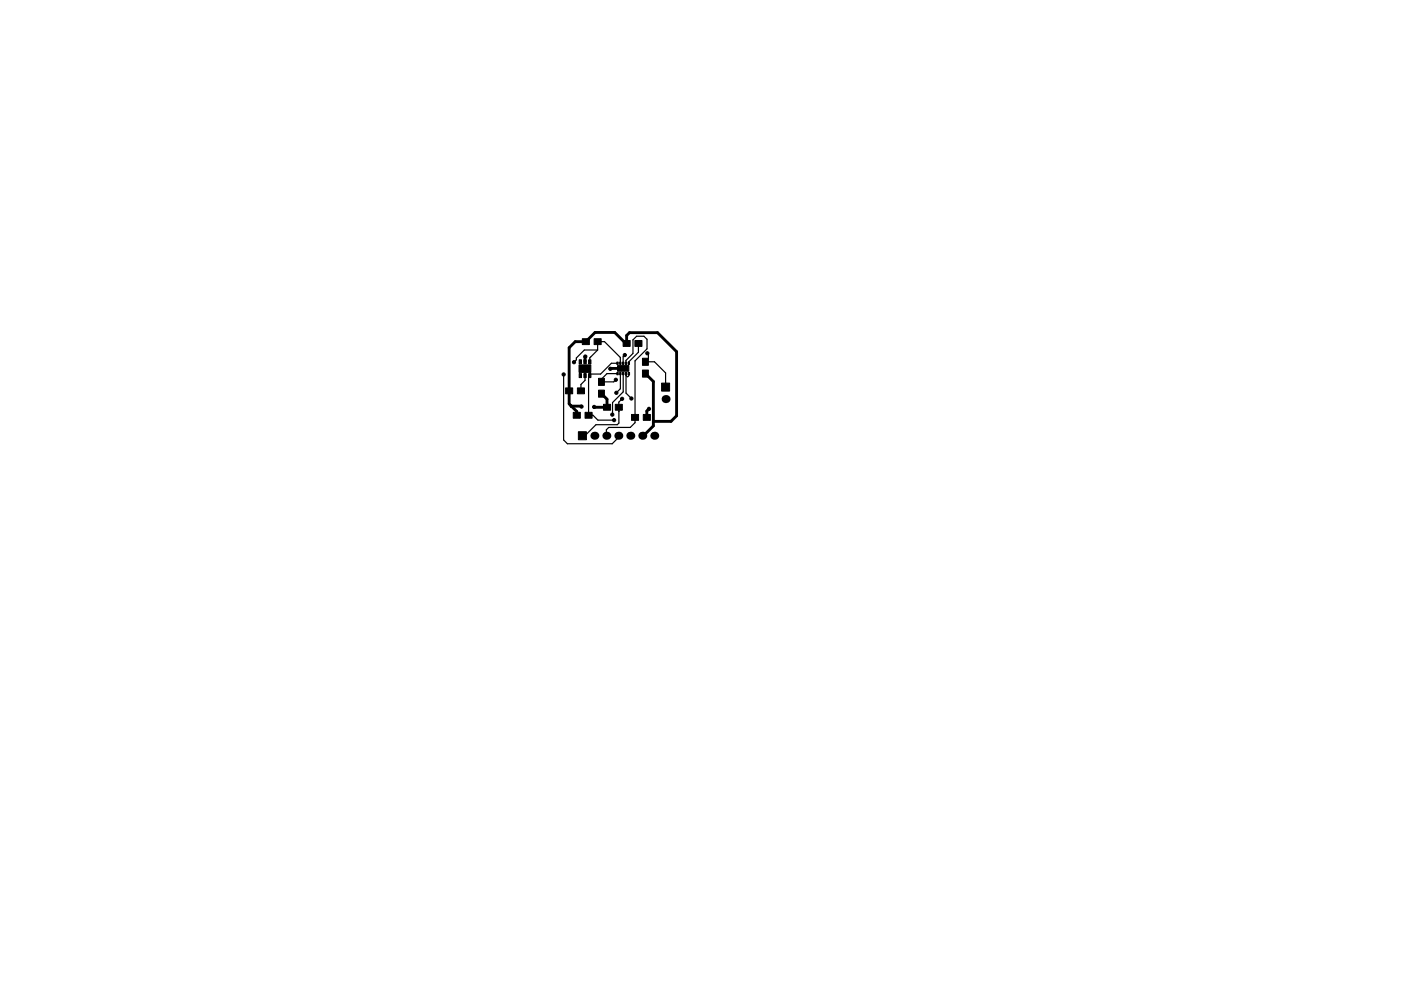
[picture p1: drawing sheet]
<svg xmlns="http://www.w3.org/2000/svg" width="297mm" height="210mm" viewBox="0 0 297 210" stroke-linecap="round" stroke-linejoin="round" font-family="sans-serif">
<g fill="#000" stroke="#000" stroke-width=".21">
<path d="M122.8 77.4h2.5v1.6h-2.5zM122.8 79.3h.5v.8h-.5zM122.8 76.3h.5v.9h-.5zM123.5 71.9h1.5v1.2h-1.5zM123.8 79.3h.5v.8h-.5zM123.8 76.3h.5v.9h-.5zM124.8 79.3h.5v.8h-.5zM124.8 76.3h.5v.9h-.5zM126 71.9h1.5v1.2h-1.5zM130.8 76.8h.3v.5h-.3zM130.8 79h.3v.5h-.3zM131.4 76.8h.3v.5h-.3z"/>
<path d="M131.4 79h.3v.5h-.3zM132.1 72.2h1.5v1.3h-1.5zM132 76.8h.3v.5h-.3zM132 79h.3v.5h-.3zM132.6 76.8h.3v.5h-.3zM132.6 79h.3v.5h-.3zM130.9 77.6h2.4v1.2h-2.4zM133.2 76.8h.3v.5h-.3zM133.2 79h.3v.5h-.3zM134.6 72.2h1.5v1.3h-1.5zM136.2 76h1.3v1.5h-1.3zM119.9 82.3h1.5v1.3h-1.5z"/>
<path d="M121.5 87.5h1.5v1.2h-1.5zM122.4 82.3h1.5v1.3h-1.5zM124 87.5h1.5v1.2h-1.5zM122.6 91.6h1.7v1.7h-1.7zM127.9 85.8h1.6v1.2h-1.6zM126.9 82.8h1.2v1.5h-1.2zM126.9 80.3h1.2v1.5h-1.2zM130.5 85.8h1.4v1.2h-1.4zM133.9 87.9h1.5v1.3h-1.5zM136.4 87.9h1.5v1.3h-1.5zM136.2 78.5h1.3v1.5h-1.3zM140.3 81.3h1.7v1.7h-1.7z"/>
<circle cx="119.5" cy="79.4" r=".34"/>
<circle cx="121.7" cy="76.8" r=".34"/>
<circle cx="124.1" cy="75.6" r=".34"/>
<circle cx="129.4" cy="78.2" r=".34"/>
<circle cx="132.5" cy="75.3" r=".34"/>
<circle cx="137.2" cy="75" r=".34"/>
<circle cx="123.3" cy="86.3" r=".34"/>
<circle cx="126" cy="86.3" r=".34"/>
<circle cx="129.8" cy="88" r=".34"/>
<circle cx="130.2" cy="89.1" r=".34"/>
<circle cx="130.6" cy="80.6" r=".34"/>
<circle cx="130.7" cy="83.3" r=".34"/>
<circle cx="131.9" cy="84.6" r=".34"/>
<circle cx="133.9" cy="84.5" r=".34"/>
<circle cx="137.6" cy="86.7" r=".34"/>
<circle cx="141.1" cy="84.7" r=".34"/>
</g>
<g fill="#000">
<circle cx="126" cy="92.4" r=".85"/>
<circle cx="128.6" cy="92.4" r=".85"/>
<circle cx="131.1" cy="92.4" r=".85"/>
<circle cx="133.6" cy="92.4" r=".85"/>
<circle cx="136.2" cy="92.4" r=".85"/>
<circle cx="138.7" cy="92.4" r=".85"/>
<circle cx="141.1" cy="84.7" r=".85"/>
</g>
<path d="M124.1 75.6l-.1 1.2M132.1 78.2h-2.7M136.8 79.3l1.7 1.6v9.5l-2.1 2h-.2M121.1 86.1v.1l2.2 .1M122.3 88.1v-.8l-1.6-1.6v-11.9l1.3-1.3h2.2l2-2h4.1l2.4 2.4h.2v-1.7l.6-.6h5.9l4.1 4v13.6l-1.2 1.2h-3.8M127.5 83.5l1.2 1.2v1.7l-2.7-.1M137.6 86.7l-.5 .5v1.4" fill="none" stroke="#000" stroke-width=".61"/>
<g fill="none" stroke="#000" stroke-width=".25">
<path d="M119.5 79.4v13.9l.8 .8h9.5l1.3-1.3v-.4M124 79.7v1l-.8 .9v1.3M126.7 74.3v-1.8h1.5l3.3 3.3v1.3M126.7 74.3h-2.8l-1.7 1.6v.4l-.5 .5M126.7 74.3l-1.7 1.6v.9M130.9 77.1h-1.3l-2.3 2.3h-2.3l-.2 .2v8.5h.9l1.1 1h3.4M130.9 79.3h-2.2l-1.2 1.1v.6h2.6l.5-.4M131.5 79.3v3.2l-.8 .8M132.1 79.3v3.8l-2.2 2.3-.1 2.6M132.5 75.3l-.4 .4v1.4M132.7 77.1v-.6l1.5-1.5v-2.9l.8-.8h1.5l.7 .7v2l-2.6 2.6v13.1l-1 1h-4.5l-.5 .5v1.2M132.7 79.3v4.1l1.2 1.1"/>
<path d="M133.3 79.5l-.2 .4-.4-.2M135.4 72.9v1.8l-2.1 2.1v.3M137.2 75l.3 .2v.9l-.7 .7h2l2.3 2.3v3M130.6 80.6h.1M130.7 83.3h.1M131.9 84.6l-.7 .7v4.5l-.3 .3h-4.5l-2.4 2.3h-.5"/>
</g>
</svg>
